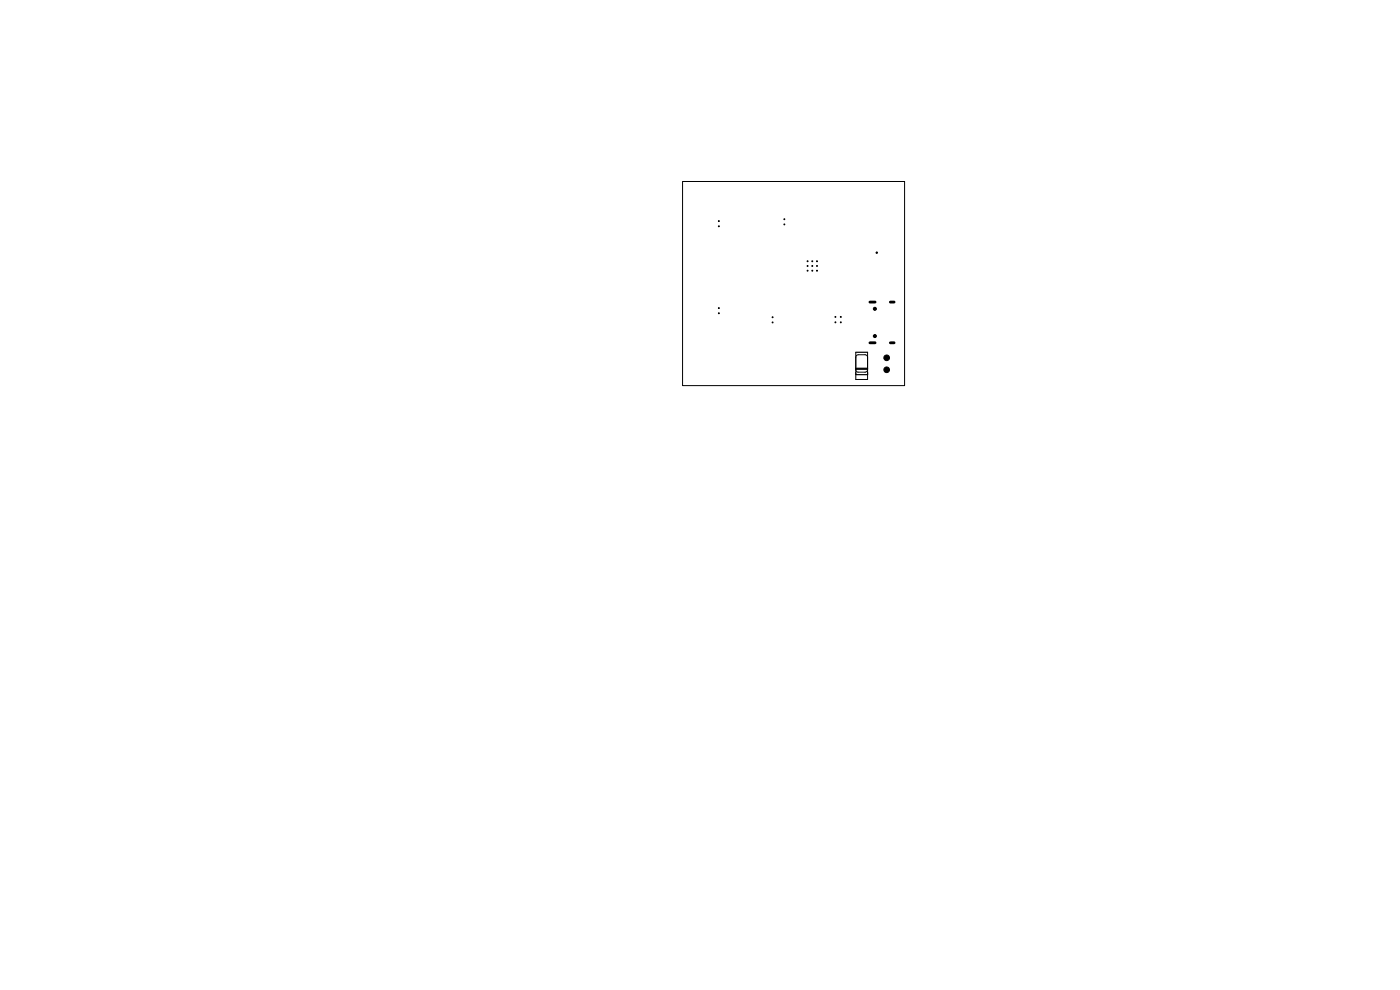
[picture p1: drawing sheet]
<svg xmlns="http://www.w3.org/2000/svg" width="297mm" height="210mm" viewBox="0 0 297 210" stroke-linecap="round" stroke-linejoin="round" font-family="sans-serif">
<path d="M181.6 74.7h2.5M181.6 79v.5h2.5v-.5" fill="none" stroke="#000" stroke-width=".25"/>
<path d="M144.8 38.5h47.1v43.3h-47.1zM181.6 75.8l.1-.4 .4-.1h1.5l.4 .2 .1 .3M181.6 78.4h2.5l-.2 .4-.3 .1-1.5 .1-.4-.2zM181.6 74.7v5.8h2.5v-5.8M181.6 78.1h2.5M181.6 78.2h2.5" fill="none" stroke="#000" stroke-width=".21"/>
<g fill="#000" stroke="#000" stroke-width=".21">
<circle cx="152.5" cy="48" r=".1"/>
<circle cx="152.5" cy="46.9" r=".1"/>
<circle cx="166.4" cy="47.6" r=".1"/>
<circle cx="166.4" cy="46.5" r=".1"/>
<circle cx="171.3" cy="55.4" r=".1"/>
<circle cx="171.3" cy="57.4" r=".1"/>
<circle cx="171.3" cy="56.4" r=".1"/>
<circle cx="172.3" cy="55.4" r=".1"/>
<circle cx="172.3" cy="57.4" r=".1"/>
<circle cx="172.3" cy="56.4" r=".1"/>
<circle cx="173.3" cy="55.4" r=".1"/>
<circle cx="173.3" cy="56.4" r=".1"/>
<circle cx="173.3" cy="57.4" r=".1"/>
<circle cx="186" cy="53.6" r=".15"/>
<circle cx="152.5" cy="65.4" r=".1"/>
<circle cx="152.5" cy="66.4" r=".1"/>
<circle cx="163.9" cy="68.4" r=".1"/>
<circle cx="163.9" cy="67.3" r=".1"/>
<circle cx="177.2" cy="67.2" r=".1"/>
<circle cx="177.2" cy="68.4" r=".1"/>
<circle cx="178.4" cy="67.2" r=".1"/>
<circle cx="178.4" cy="68.4" r=".1"/>
<circle cx="185.6" cy="71.3" r=".33"/>
<circle cx="185.6" cy="65.5" r=".33"/>
<circle cx="188.1" cy="78.4" r=".6"/>
<circle cx="188.1" cy="75.9" r=".6"/>
</g>
<path d="M184.5 64.1h1.1M184.5 72.7h1.1M188.9 64.1h.8M188.9 72.7h.8" fill="none" stroke="#000" stroke-width=".6"/>
</svg>
